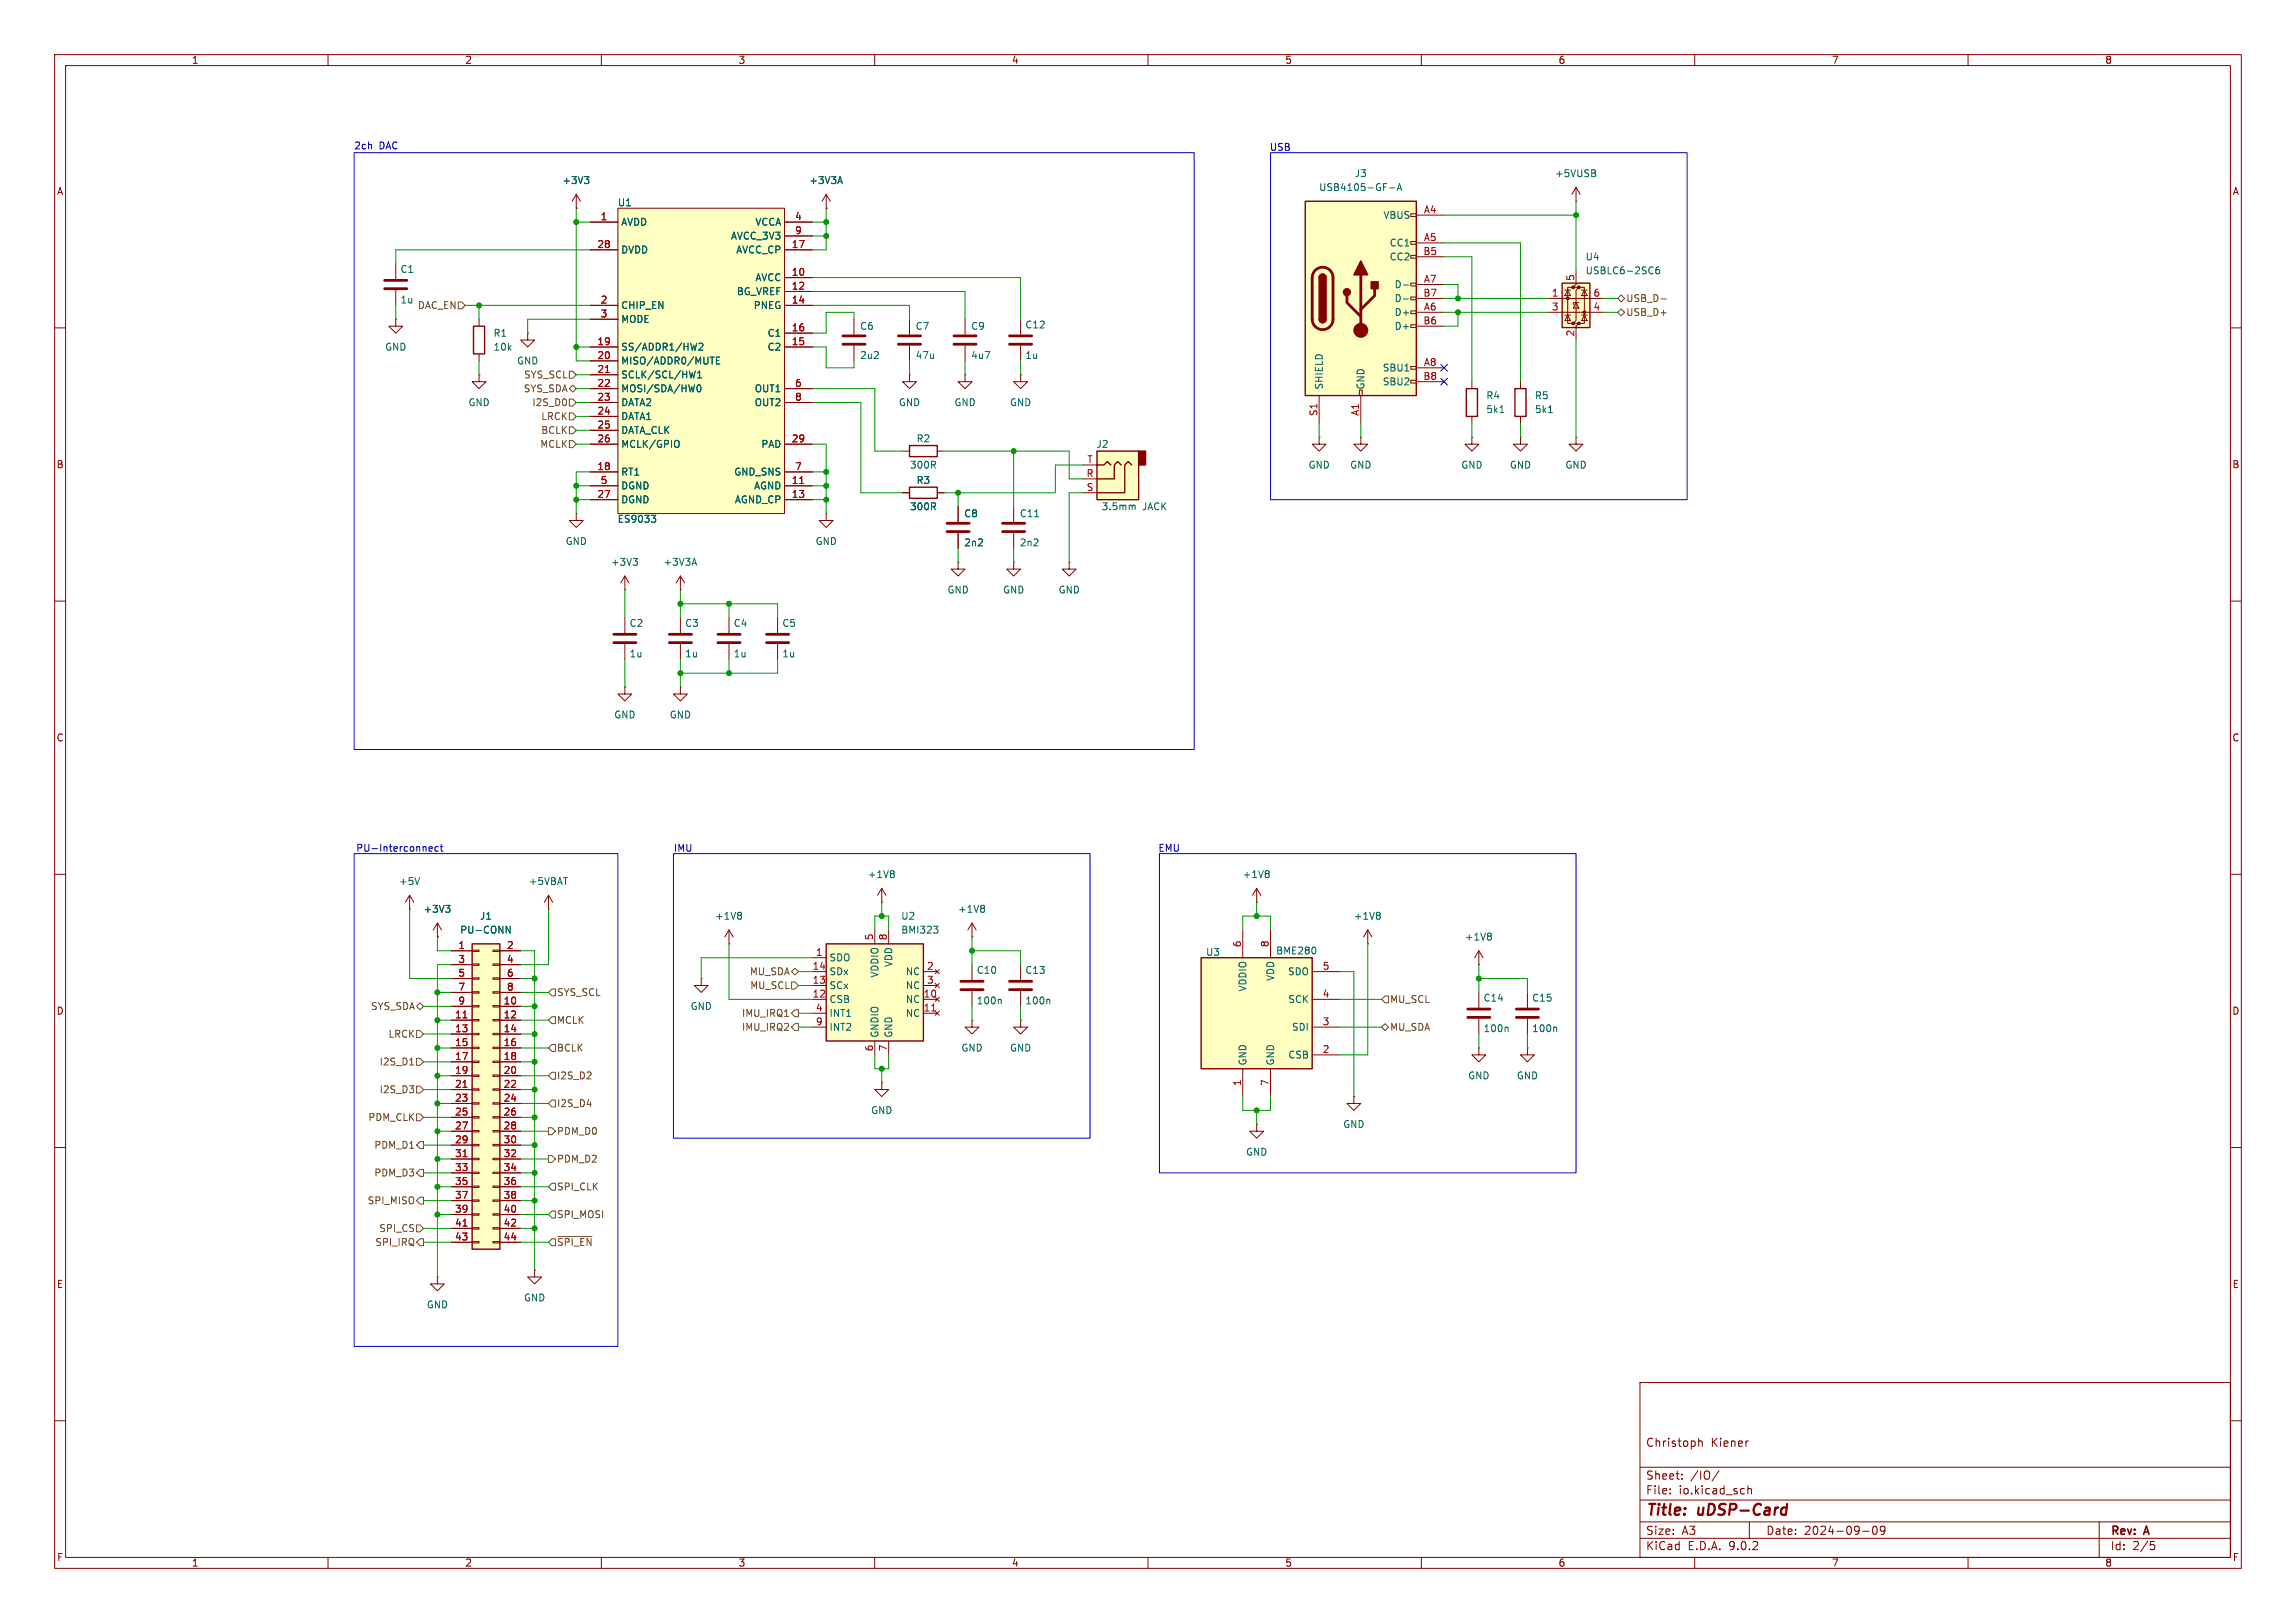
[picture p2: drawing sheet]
<svg xmlns="http://www.w3.org/2000/svg" width="420mm" height="297mm" viewBox="0 0 420 297" stroke-linecap="round" stroke-linejoin="round" font-family="sans-serif">
<defs><g id="words">
<g font-size="2.8" fill="#840000">
<text x="301" y="277.9">Title:</text>
<text x="310.6" y="277.9">uDSP-Card</text>
</g>
<g font-size="2.1" fill="#840000">
<text x="301" y="265">Christoph</text>
<text x="312.9" y="265">Kiener</text>
<text x="301" y="273.7">File:</text>
<text x="301" y="271">Sheet:</text>
<text x="307.1" y="273.7">io.kicad_sch</text>
<text x="309.2" y="271">/IO/</text>
<text x="301" y="281.1">Size:</text>
<text x="307.6" y="281.1">A3</text>
<text x="323" y="281.1">Date:</text>
<text x="330" y="281.1">2024-09-09</text>
<text x="386" y="281.3">Rev:</text>
<text x="392.4" y="281.3">A</text>
<text x="301" y="283.9">KiCad</text>
<text x="308.7" y="283.9">E.D.A.</text>
<text x="316.3" y="283.9">9.0.2</text>
<text x="386" y="283.9">Id:</text>
<text x="390.1" y="283.9">2/5</text>
</g>
<g font-size="1.8" fill="#840000">
<text x="35" y="11.9">1</text>
<text x="85" y="11.9">2</text>
<text x="135" y="11.9">3</text>
<text x="185" y="11.9">4</text>
<text x="235" y="11.9">5</text>
<text x="285" y="11.9">6</text>
<text x="335" y="11.9">7</text>
<text x="385" y="11.9">8</text>
<text x="10.3" y="35.9">A</text>
<text x="408.3" y="35.9">A</text>
<text x="10.3" y="85.9">B</text>
<text x="408.2" y="85.9">B</text>
<text x="10.3" y="135.9">C</text>
<text x="408.2" y="135.9">C</text>
<text x="10.3" y="185.9">D</text>
<text x="408.2" y="185.9">D</text>
<text x="10.3" y="235.9">E</text>
<text x="408.3" y="235.9">E</text>
<text x="10.3" y="285.9">F</text>
<text x="35" y="286.9">1</text>
<text x="85" y="286.9">2</text>
<text x="135" y="286.9">3</text>
<text x="185" y="286.9">4</text>
<text x="235" y="286.9">5</text>
<text x="285" y="286.9">6</text>
<text x="335" y="286.9">7</text>
<text x="385" y="286.9">8</text>
<text x="408.3" y="285.9">F</text>
</g>
<g font-size="1.8" fill="#0000c2">
<text x="64.7" y="27.5">2ch</text>
<text x="69.3" y="27.5">DAC</text>
<text x="232.2" y="27.8">USB</text>
<text x="65.1" y="156.1">PU-Interconnect</text>
<text x="123.2" y="156.1">IMU</text>
<text x="211.8" y="156.1">EMU</text>
</g>
<g font-size="1.8" fill="#006464">
<text x="102.8" y="33.9">+3V3</text>
<text x="147.9" y="33.9">+3V3A</text>
<text x="241.2" y="35.2">USB4105-GF-A</text>
<text x="247.7" y="32.6">J3</text>
<text x="284.3" y="32.6">+5VUSB</text>
<text x="112.9" y="37.9">U1</text>
<text x="113.5" y="41.5">AVDD</text>
<text x="138.1" y="41.5">VCCA</text>
<text x="253" y="40.2">VBUS</text>
<text x="113.5" y="46.6">DVDD</text>
<text x="133.6" y="44">AVCC_3V3</text>
<text x="134.6" y="46.6">AVCC_CP</text>
<text x="254.1" y="45.3">CC1</text>
<text x="254.1" y="47.9">CC2</text>
<text x="290" y="47.9">U4</text>
<text x="73.2" y="50.1">C1</text>
<text x="138.1" y="51.7">AVCC</text>
<text x="255" y="52.9">D-</text>
<text x="290" y="50.4">USBLC6-2SC6</text>
<text x="73.2" y="55.7">1u</text>
<text x="113.5" y="56.7">CHIP_EN</text>
<text x="113.5" y="59.3">MODE</text>
<text x="134.7" y="54.2">BG_VREF</text>
<text x="137.8" y="56.7">PNEG</text>
<text x="255" y="55.5">D-</text>
<text x="255" y="58">D+</text>
<text x="70.4" y="64.4">GND</text>
<text x="90.2" y="61.8">R1</text>
<text x="90.2" y="64.4">10k</text>
<text x="113.5" y="64.4">SS/ADDR1/HW2</text>
<text x="140.3" y="61.8">C1</text>
<text x="140.3" y="64.4">C2</text>
<text x="157.2" y="60.6">C6</text>
<text x="157.2" y="65.9">2u2</text>
<text x="167.4" y="60.6">C7</text>
<text x="167.4" y="65.9">47u</text>
<text x="177.6" y="60.6">C9</text>
<text x="177.6" y="65.9">4u7</text>
<text x="187.5" y="65.9">1u</text>
<text x="187.5" y="60.3">C12</text>
<text x="255" y="60.6">D+</text>
<text x="94.5" y="66.9">GND</text>
<text x="113.5" y="66.9">MISO/ADDR0/MUTE</text>
<text x="113.5" y="69.4">SCLK/SCL/HW1</text>
<text x="113.5" y="72">MOSI/SDA/HW0</text>
<text x="138" y="72">OUT1</text>
<text x="242.2" y="71.4" transform="rotate(-90 242.2 71.4)">SHIELD</text>
<text x="249.8" y="71.4" transform="rotate(-90 249.8 71.4)">GND</text>
<text x="252.8" y="68.2">SBU1</text>
<text x="252.8" y="70.7">SBU2</text>
<text x="85.6" y="74.5">GND</text>
<text x="113.5" y="74.5">DATA2</text>
<text x="113.5" y="77.1">DATA1</text>
<text x="138" y="74.5">OUT2</text>
<text x="164.3" y="74.5">GND</text>
<text x="174.5" y="74.5">GND</text>
<text x="184.7" y="74.5">GND</text>
<text x="271.8" y="73.3">R4</text>
<text x="271.8" y="75.8">5k1</text>
<text x="280.7" y="73.3">R5</text>
<text x="280.7" y="75.8">5k1</text>
<text x="113.5" y="79.6">DATA_CLK</text>
<text x="113.5" y="82.1">MCLK/GPIO</text>
<text x="139.2" y="82.1">PAD</text>
<text x="167.6" y="81.1">R2</text>
<text x="200.5" y="82.1">J2</text>
<text x="113.5" y="87.2">RT1</text>
<text x="113.5" y="89.8">DGND</text>
<text x="134.2" y="87.2">GND_SNS</text>
<text x="137.8" y="89.8">AGND</text>
<text x="166.4" y="86">300R</text>
<text x="167.6" y="88.7">R3</text>
<text x="239.3" y="86">GND</text>
<text x="246.9" y="86">GND</text>
<text x="267.2" y="86">GND</text>
<text x="276.1" y="86">GND</text>
<text x="286.3" y="86">GND</text>
<text x="112.9" y="95.9">ES9033</text>
<text x="113.5" y="92.3">DGND</text>
<text x="134.3" y="92.3">AGND_CP</text>
<text x="166.4" y="93.6">300R</text>
<text x="176.3" y="94.8">C8</text>
<text x="186.4" y="94.8">C11</text>
<text x="201.4" y="93.6">3.5mm</text>
<text x="209" y="93.6">JACK</text>
<text x="103.4" y="99.9">GND</text>
<text x="149.1" y="99.9">GND</text>
<text x="176.3" y="100.2">2n2</text>
<text x="186.4" y="100.2">2n2</text>
<text x="111.7" y="103.7">+3V3</text>
<text x="121.3" y="103.7">+3V3A</text>
<text x="173.2" y="108.8">GND</text>
<text x="183.4" y="108.8">GND</text>
<text x="193.5" y="108.8">GND</text>
<text x="115.1" y="114.9">C2</text>
<text x="125.2" y="114.9">C3</text>
<text x="134.1" y="114.9">C4</text>
<text x="143" y="114.9">C5</text>
<text x="115.1" y="120.5">1u</text>
<text x="125.2" y="120.5">1u</text>
<text x="134.1" y="120.5">1u</text>
<text x="143" y="120.5">1u</text>
<text x="112.3" y="131.7">GND</text>
<text x="122.4" y="131.7">GND</text>
<text x="158.6" y="160.9">+1V8</text>
<text x="227.2" y="160.9">+1V8</text>
<text x="72.9" y="162.2">+5V</text>
<text x="77.4" y="167.2">+3V3</text>
<text x="96.6" y="162.2">+5VBAT</text>
<text x="175.2" y="167.2">+1V8</text>
<text x="84.1" y="171">PU-CONN</text>
<text x="87.7" y="168.5">J1</text>
<text x="130.7" y="168.5">+1V8</text>
<text x="164.8" y="171">BMI323</text>
<text x="164.8" y="168.5">U2</text>
<text x="247.5" y="168.5">+1V8</text>
<text x="267.9" y="172.3">+1V8</text>
<text x="151.6" y="176.1">SDO</text>
<text x="151.6" y="178.7">SDx</text>
<text x="160.9" y="179" transform="rotate(-90 160.9 179)">VDDIO</text>
<text x="163.4" y="177.1" transform="rotate(-90 163.4 177.1)">VDD</text>
<text x="165.6" y="178.7">NC</text>
<text x="178.6" y="178.4">C10</text>
<text x="187.5" y="178.4">C13</text>
<text x="220.5" y="175.1">U3</text>
<text x="233.3" y="179.6" transform="rotate(-90 233.3 179.6)">VDD</text>
<text x="233.3" y="174.9">BME280</text>
<text x="235.5" y="178.7">SDO</text>
<text x="126.2" y="185">GND</text>
<text x="151.6" y="181.2">SCx</text>
<text x="151.6" y="183.7">CSB</text>
<text x="165.6" y="181.2">NC</text>
<text x="165.6" y="183.7">NC</text>
<text x="178.6" y="184">100n</text>
<text x="187.5" y="184">100n</text>
<text x="228.2" y="181.5" transform="rotate(-90 228.2 181.5)">VDDIO</text>
<text x="235.6" y="183.7">SCK</text>
<text x="271.3" y="183.5">C14</text>
<text x="280.2" y="183.5">C15</text>
<text x="151.6" y="186.3">INT1</text>
<text x="151.6" y="188.8">INT2</text>
<text x="160.9" y="190" transform="rotate(-90 160.9 190)">GNDIO</text>
<text x="163.4" y="190" transform="rotate(-90 163.4 190)">GND</text>
<text x="165.6" y="186.3">NC</text>
<text x="236.2" y="188.8">SDI</text>
<text x="271.3" y="189.1">100n</text>
<text x="280.2" y="189.1">100n</text>
<text x="175.8" y="192.6">GND</text>
<text x="184.7" y="192.6">GND</text>
<text x="228.2" y="195.1" transform="rotate(-90 228.2 195.1)">GND</text>
<text x="233.3" y="195.1" transform="rotate(-90 233.3 195.1)">GND</text>
<text x="235.6" y="193.9">CSB</text>
<text x="268.5" y="197.7">GND</text>
<text x="277.4" y="197.7">GND</text>
<text x="159.3" y="204.1">GND</text>
<text x="245.6" y="206.6">GND</text>
<text x="227.8" y="211.7">GND</text>
<text x="78" y="239.6">GND</text>
<text x="95.8" y="238.4">GND</text>
</g>
<g font-size="1.8" fill="#a90000">
<text x="109.8" y="40.4">1</text>
<text x="145.3" y="40.4">4</text>
<text x="260.4" y="39.1">A4</text>
<text x="109.2" y="45.5">28</text>
<text x="144.7" y="45.5">17</text>
<text x="145.3" y="42.9">9</text>
<text x="260.3" y="46.7">B5</text>
<text x="260.4" y="44.2">A5</text>
<text x="144.7" y="50.5">10</text>
<text x="144.7" y="53.1">12</text>
<text x="260.4" y="51.8">A7</text>
<text x="288" y="51.5" transform="rotate(-90 288 51.5)">5</text>
<text x="109.8" y="55.6">2</text>
<text x="109.8" y="58.2">3</text>
<text x="144.7" y="55.6">14</text>
<text x="260.3" y="54.4">B7</text>
<text x="260.3" y="59.4">B6</text>
<text x="260.4" y="56.9">A6</text>
<text x="283.8" y="54.4">1</text>
<text x="283.8" y="56.9">3</text>
<text x="291.4" y="54.4">6</text>
<text x="291.4" y="56.9">4</text>
<text x="109.2" y="63.2">19</text>
<text x="109.2" y="65.8">20</text>
<text x="144.7" y="60.7">16</text>
<text x="144.7" y="63.2">15</text>
<text x="288" y="61.7" transform="rotate(-90 288 61.7)">2</text>
<text x="109.2" y="68.3">21</text>
<text x="109.2" y="70.9">22</text>
<text x="145.3" y="70.9">6</text>
<text x="260.3" y="69.6">B8</text>
<text x="260.4" y="67.1">A8</text>
<text x="109.2" y="73.4">23</text>
<text x="109.2" y="75.9">24</text>
<text x="145.3" y="73.4">8</text>
<text x="241" y="76.2" transform="rotate(-90 241 76.2)">S1</text>
<text x="248.7" y="76.2" transform="rotate(-90 248.7 76.2)">A1</text>
<text x="109.2" y="78.5">25</text>
<text x="109.2" y="81">26</text>
<text x="144.7" y="81">29</text>
<text x="109.2" y="86.1">18</text>
<text x="109.8" y="88.6">5</text>
<text x="144.7" y="88.6">11</text>
<text x="145.3" y="86.1">7</text>
<text x="198.7" y="87.4">R</text>
<text x="198.7" y="89.9">S</text>
<text x="198.8" y="84.8">T</text>
<text x="109.2" y="91.2">27</text>
<text x="144.7" y="91.2">13</text>
<text x="83.7" y="173.7">1</text>
<text x="92.6" y="173.7">2</text>
<text x="159.8" y="172.2" transform="rotate(-90 159.8 172.2)">5</text>
<text x="162.3" y="172.2" transform="rotate(-90 162.3 172.2)">8</text>
<text x="227.1" y="173.4" transform="rotate(-90 227.1 173.4)">6</text>
<text x="232.2" y="173.4" transform="rotate(-90 232.2 173.4)">8</text>
<text x="83.7" y="176.3">3</text>
<text x="83.7" y="178.8">5</text>
<text x="92.6" y="176.3">4</text>
<text x="92.6" y="178.8">6</text>
<text x="148.5" y="177.5">14</text>
<text x="149.2" y="175">1</text>
<text x="169.5" y="177.5">2</text>
<text x="241.9" y="177.5">5</text>
<text x="83.7" y="181.4">7</text>
<text x="83.7" y="183.9">9</text>
<text x="92" y="183.9">10</text>
<text x="92.6" y="181.4">8</text>
<text x="148.5" y="180.1">13</text>
<text x="148.5" y="182.6">12</text>
<text x="149.2" y="185.2">4</text>
<text x="168.9" y="182.6">10</text>
<text x="168.9" y="185.2">11</text>
<text x="169.5" y="180.1">3</text>
<text x="241.9" y="182.6">4</text>
<text x="83.1" y="186.4">11</text>
<text x="83.1" y="189">13</text>
<text x="83.1" y="191.5">15</text>
<text x="92" y="186.4">12</text>
<text x="92" y="189">14</text>
<text x="92" y="191.5">16</text>
<text x="149.2" y="187.7">9</text>
<text x="241.9" y="187.7">3</text>
<text x="83.1" y="194.1">17</text>
<text x="83.1" y="196.6">19</text>
<text x="92" y="194.1">18</text>
<text x="92" y="196.6">20</text>
<text x="159.8" y="192.5" transform="rotate(-90 159.8 192.5)">6</text>
<text x="162.3" y="192.5" transform="rotate(-90 162.3 192.5)">7</text>
<text x="241.9" y="192.8">2</text>
<text x="83.1" y="199.1">21</text>
<text x="83.1" y="201.7">23</text>
<text x="92" y="199.1">22</text>
<text x="92" y="201.7">24</text>
<text x="227.1" y="198.8" transform="rotate(-90 227.1 198.8)">1</text>
<text x="232.2" y="198.8" transform="rotate(-90 232.2 198.8)">7</text>
<text x="83.1" y="204.2">25</text>
<text x="83.1" y="206.8">27</text>
<text x="83.1" y="209.3">29</text>
<text x="92" y="204.2">26</text>
<text x="92" y="206.8">28</text>
<text x="92" y="209.3">30</text>
<text x="83.1" y="211.8">31</text>
<text x="83.1" y="214.4">33</text>
<text x="92" y="211.8">32</text>
<text x="92" y="214.4">34</text>
<text x="83.1" y="216.9">35</text>
<text x="83.1" y="219.5">37</text>
<text x="83.1" y="222">39</text>
<text x="92" y="216.9">36</text>
<text x="92" y="219.5">38</text>
<text x="92" y="222">40</text>
<text x="83.1" y="224.5">41</text>
<text x="83.1" y="227.1">43</text>
<text x="92" y="224.5">42</text>
<text x="92" y="227.1">44</text>
</g>
<g font-size="1.8" fill="#725600">
<text x="76.4" y="56.7">DAC_EN</text>
<text x="297.4" y="55.5">USB_D-</text>
<text x="297.4" y="58">USB_D+</text>
<text x="95.7" y="72">SYS_SDA</text>
<text x="95.8" y="69.4">SYS_SCL</text>
<text x="97.3" y="74.5">I2S_D0</text>
<text x="98.9" y="77.1">LRCK</text>
<text x="98.7" y="82.1">MCLK</text>
<text x="98.9" y="79.6">BCLK</text>
<text x="137.1" y="178.7">MU_SDA</text>
<text x="67.8" y="185">SYS_SDA</text>
<text x="101.8" y="182.5">SYS_SCL</text>
<text x="137.1" y="181.2">MU_SCL</text>
<text x="254.2" y="183.7">MU_SCL</text>
<text x="71" y="190.1">LRCK</text>
<text x="101.8" y="187.6">MCLK</text>
<text x="135.6" y="186.3">IMU_IRQ1</text>
<text x="135.6" y="188.8">IMU_IRQ2</text>
<text x="254.2" y="188.8">MU_SDA</text>
<text x="69.3" y="195.2">I2S_D1</text>
<text x="101.8" y="197.7">I2S_D2</text>
<text x="101.8" y="192.6">BCLK</text>
<text x="69.3" y="200.3">I2S_D3</text>
<text x="101.8" y="202.8">I2S_D4</text>
<text x="67.3" y="205.3">PDM_CLK</text>
<text x="101.8" y="207.9">PDM_D0</text>
<text x="68.4" y="210.4">PDM_D1</text>
<text x="68.4" y="215.5">PDM_D3</text>
<text x="101.8" y="213">PDM_D2</text>
<text x="67.2" y="220.6">SPI_MISO</text>
<text x="101.8" y="218">SPI_CLK</text>
<text x="69.3" y="225.7">SPI_CS</text>
<text x="101.8" y="223.1">SPI_MOSI</text>
<text x="68.5" y="228.2">SPI_IRQ</text>
<text x="101.8" y="228.2">~{SPI_EN}</text>
</g>
</g></defs>
<g fill="none" stroke="#840000" stroke-width=".18">
<path d="M10 10h400v277h-400zM12 12h396v273h-396zM60 10v2M110 10v2M160 10v2M210 10v2M260 10v2M310 10v2M360 10v2M10 60h2M186.7 68.6v1.3h1.3l-1.3 1.2-1.3-1.2h1.3M186.7 68.6h.1"/>
<path d="M408 60h2M105.4 94v1.3h-1.3l1.3 1.2 1.3-1.2h-1.3M105.4 94h.1M10 110h2M408 110h2M10 160h2M408 160h2M177.8 171.5h.1M177.8 168.9v2.6M177.8 176.5v2.8M177.8 168.9l-.8 1.3M177.8 168.9l.8 1.3"/>
<path d="M186.7 176.5v2.8M161.3 198.1v1.3h1.3l-1.3 1.3-1.3-1.3h1.3M161.3 198.1h.1M177.8 181.4v2.8M186.7 186.7v1.3h1.3l-1.3 1.2-1.3-1.2h1.3M186.7 186.7h.1M186.7 181.4v2.8M10 210h2M408 210h2M300 253h108v32h-108zM10 260h2M300 278.5h108"/>
<path d="M300 274.5h108M300 268.5h108M305.5 273.2v.2M305.5 272.5v.1M307.7 270.5v.2M307.7 269.8v.1M310.7 263.8l.2-.1 .4 .1 .1 .9M310.7 263.2v1.5M314.4 269.1l-1.2 1.9M319.7 263.7h.1M319.7 271.9v1.5M319.7 272.5l.2-.1 .4 .1 .1 .9"/>
<path d="M320 278.5v3M342.7 279.4l.2-.1a.8 .8 0 0 1 .5 .7 .8 .8 0 0 1-.5 .8l-.2-.2-.2-.4zM344.8 279.9l-.3 .3h-.3l-.3-.3 .2-.5 .4-.1 .2 .1a.99 .99 0 0 1-.3 1.4h-.3M384 278.5v6.5M408 260h2M60 285v2M110 285v2M160 285v2M210 285v2M260 285v2M300 281.5h108M310 285v2"/>
<path d="M340.7 280.2h1.2M360 285v2M393.4 282.1h.7M393.5 282.7h.4l.3 .2-.2 .6-.5 .1"/>
</g>
<path d="M326.3 275.9l.5 .1M326.7 277.1l-.2 .1M326.9 275.2l-.2 2" fill="none" stroke="#840000" stroke-width=".4"/>
<path d="M175.8 179.6h4M184.7 179.6h4M175.8 181.1h4M184.7 181.1h4" fill="none" stroke="#840000" stroke-width=".51"/>
<path d="M179.9 165.7l.2 .2-.2 .3 .2 .3v.2l-.2 .2M183 182.9l.1 .1v.7M191.9 182.9l.1 .1v.7" fill="none" stroke="#006464" stroke-width=".18"/>
<path d="M151.1 172.7h17.8v17.8h-17.8z" fill="#ffffc2"/>
<path d="M151.1 172.7h17.8v17.8h-17.8z" fill="none" stroke="#840000" stroke-width=".25"/>
<g fill="none" stroke="#840000" stroke-width=".18">
<path d="M175.3 92.7v2.8M175.3 97.5v2.8M185.4 92.7v2.8M185.4 97.5v2.8M175.3 102.9v1.2h1.2l-1.2 1.3-1.3-1.3h1.3M175.3 102.9h.1M185.4 102.9v1.2h1.3l-1.3 1.3-1.3-1.3h1.3M185.4 102.9h.1M195.6 102.9v1.2h1.2l-1.2 1.3-1.3-1.3h1.3M195.6 102.9h.1M148.6 175.3h2.5M148.6 177.8h2.5"/>
<path d="M160 170.2v2.5M161.3 165.1h.1M161.3 162.6l-.8 1.2M161.3 162.6l.8 1.2M161.3 162.6v2.5M162.6 170.2v2.5M168.9 177.8h2.5M171.1 177.4l.7 .8M171.1 180l.7 .7M171.8 177.4l-.7 .8M171.8 180l-.7 .7M148.6 180.3h2.5"/>
<path d="M148.6 182.9h2.5M148.6 185.4h2.5M148.6 188h2.5M160 190.5v2.5M162.6 190.5v2.5M168.9 180.3h2.5M168.9 182.9h2.5M168.9 185.4h2.5M171.1 182.5l.7 .8M171.1 185l.7 .8M171.8 182.5l-.7 .8M171.8 185l-.7 .8"/>
<path d="M229.9 205.7v1.3h1.2l-1.2 1.3-1.3-1.3h1.3M229.9 205.7h.1"/>
</g>
<path d="M170.4 185h.7" fill="none" stroke="#a90000" stroke-width=".18"/>
<path d="M189.3 94.6h.7M163.3 159.3l.3 .3-.3 .3 .3 .2v.3l-.3 .2M170.8 169.5h.8l-.4 .5M171.3 170l.3 .2v.3l-.3 .3" fill="none" stroke="#006464" stroke-width=".18"/>
<path d="M173.2 95.8h4.1M173.2 97.3h4.1M183.4 95.8h4.1M183.4 97.3h4.1" fill="none" stroke="#840000" stroke-width=".51"/>
<path d="M219.7 175.3h20.3v20.3h-20.3z" fill="#ffffc2"/>
<path d="M219.7 175.3h20.3v20.3h-20.3z" fill="none" stroke="#840000" stroke-width=".25"/>
<g fill="none" stroke="#840000" stroke-width=".18">
<path d="M151.1 94v1.3h1.3l-1.3 1.2-1.2-1.2h1.2M151.1 94h.1M248.9 80v1.3h1.3l-1.3 1.3-1.3-1.3h1.3M248.9 80h.1M269.2 80v1.3h1.3l-1.3 1.3-1.2-1.3h1.2M269.2 80h.1M142.2 113v2.8M142.2 117.9v2.8M227.3 170.2v5.1M229.9 165.1h.1M229.9 162.6l-.8 1.2M229.9 162.6l.7 1.2"/>
<path d="M229.9 162.6v2.5M232.4 170.2v5.1M240 177.8h5.1M250.2 172.7h.1M250.2 170.2l-.8 1.3M250.2 170.2l.8 1.3M250.2 170.2v2.5M270.5 176.5h.1M270.5 174l-.8 1.3M270.5 174l.8 1.3M270.5 174v2.5M227.3 195.6v5.1"/>
<path d="M232.4 195.6v5.1M240 182.9h5.1M240 188h5.1M240 193h5.1M270.5 181.6v2.8M270.5 186.4v2.8M247.6 200.7v1.2h1.3l-1.3 1.3-1.2-1.3h1.2M247.6 200.7h.1"/>
</g>
<path d="M231.9 159.3l.3 .3-.3 .3 .3 .2v.3l-.3 .2M240.6 173.5v.8M252.2 166.9l.3 .3-.3 .3 .3 .2v.3l-.3 .2M272.6 170.8l.2 .2-.2 .3 .2 .2v.3l-.2 .2M275.7 187.9l.2 .2v.7" fill="none" stroke="#006464" stroke-width=".18"/>
<path d="M140.2 116.1h4.1M140.2 117.6h4.1M268.5 184.7h4M268.5 186.2h4" fill="none" stroke="#840000" stroke-width=".51"/>
<path d="M238.8 36.8h20.3v35.6h-20.3z" fill="#ffffc2"/>
<g fill="none" stroke="#840000" stroke-width=".18">
<path d="M258.1 39.1h1v.5h-1zM259.1 39.4h5.1M288.3 36.8h.1M288.3 34.3l-.8 1.3M288.3 34.3l.8 1.3M288.3 34.3v2.5M258.1 44.2h1v.5h-1zM258.1 46.7h1v.5h-1zM258.1 51.8h1v.5h-1zM258.1 54.4h1v.5h-1zM258.1 56.9h1v.5h-1zM258.1 59.4h1v.5h-1z"/>
<path d="M259.1 44.5h5.1M259.1 47h5.1M259.1 52.1h5.1M259.1 54.6h5.1M259.1 57.2h5.1M259.1 59.7h5.1M241.3 72.4v5.1M248.7 71.4h.5v1h-.5zM248.9 72.4v5.1M258.1 67.1h1v.5h-1zM258.1 69.6h1v.5h-1zM259.1 67.3h5.1"/>
<path d="M259.1 69.9h5.1M269.2 69.9v1.2M269.2 76.2v1.3M165.1 82.6h1.3M171.4 82.6h1.3M241.3 80v1.3h1.3l-1.3 1.3-1.3-1.3h1.3M241.3 80h.1M278.1 80v1.3h1.3l-1.3 1.3-1.2-1.3h1.2M278.1 80h.1M288.3 80v1.3h1.3l-1.3 1.3-1.3-1.3h1.3M288.3 80h.1"/>
</g>
<path d="M238.8 36.8h20.3v35.6h-20.3zM241.3 50.8a.64 .64 0 0 1 .6-.6 .64 .64 0 0 1 .7 .6M241.3 58.4a.64 .64 0 0 0 .6 .7 .64 .64 0 0 0 .7-.7M268.2 71.1h2.1v5.1h-2.1zM166.4 81.5h5v2.1h-5z" fill="none" stroke="#840000" stroke-width=".25"/>
<path d="M240.6 49.5a1.9 1.9 0 0 1 2.1-.5 1.9 1.9 0 0 1 1.1 1.8v7.6a1.91 1.91 0 0 1-1.9 1.9 1.91 1.91 0 0 1-1.9-1.9v-7.7l.2-.7zM246.4 54.1v1.3l2.5 2.5M248.9 50.3v10.2M251.5 52.8v1.3l-2.6 2.5" fill="none" stroke="#840000" stroke-width=".51"/>
<g fill="#840000" stroke="#840000" stroke-width=".25">
<path d="M241.3 50.8h1.3v7.6h-1.3z"/>
<path d="M241.5 50.4a.64 .64 0 0 1 .7-.2 .64 .64 0 0 1 .4 .6h-1.3z"/>
<path d="M241.3 58.4h1.3a.64 .64 0 0 1-.7 .7 .64 .64 0 0 1-.6-.7z"/>
<path d="M248.9 47.8l1.3 2.5h-2.6z"/>
<path d="M250.8 51.6h1.3v1.2h-1.3z"/>
<circle cx="246.4" cy="53.5" r=".63"/>
</g>
<circle cx="248.9" cy="60.5" r="1.27" fill="#840000" stroke="#840000" stroke-width=".18"/>
<path d="M254.2 34.4h.9M255.6 34.9l.4-1.3 .4 1.3M255.7 34.5h.6M291.6 31.7l.3 .2-.1 .3-.2 .1M291.7 31.1l.1 .2-.1 .3M256.7 52.2h1M256.7 54.7h1M274.4 75.5h.7" fill="none" stroke="#006464" stroke-width=".18"/>
<path d="M285.7 51.8h5.1v8.1h-5.1z" fill="#ffffc2"/>
<g fill="#840000" stroke="#840000" stroke-width=".18">
<circle cx="286.8" cy="54.6" r=".25"/>
<circle cx="287.8" cy="52.6" r=".25"/>
<circle cx="287.8" cy="59.2" r=".25"/>
<circle cx="288.8" cy="52.6" r=".25"/>
<circle cx="288.8" cy="59.2" r=".25"/>
<circle cx="289.8" cy="57.1" r=".25"/>
</g>
<g fill="none" stroke="#840000" stroke-width=".18">
<path d="M105.4 38.1h.1M105.4 35.6l-.8 1.2M105.4 35.6l.8 1.2M105.4 35.6v2.5M156.2 58.4v2.8M166.4 58.4v2.8M283.2 54.6h10.2M283.2 57.2h10.2M286.3 57.7h1M286.3 53.1h1M286.8 53.1l.5 1h-1zM286.8 57.7l.5 1h-1z"/>
<path d="M287.8 52.6h-1v6.6h1M288.3 49.5v2.6l-.5 .5h1l-.5 .5v5.6l-.5 .5h1l-.5 .5v2.5M288.3 55.4l.5 1h-1zM288.8 55.4h-1v.4M288.8 52.6h1v6.6h-1M289.3 57.7h1M289.3 53.1h1M289.8 53.1l.5 1h-1zM289.8 57.7l.5 1h-1zM156.2 63.2v2.8M166.4 63.2v2.8M278.1 69.9v1.2"/>
<path d="M278.1 76.2v1.3M74.9 166.4h.1M74.9 163.8l.8 1.3M74.9 163.8l-.7 1.3M74.9 163.8v2.6M80 171.5h.1M80 168.9l-.8 1.3M80 168.9l.8 1.3M80 168.9v2.6M100.3 166.4h.1M100.3 163.8l-.7 1.3M100.3 163.8l.8 1.3"/>
<path d="M100.3 163.8v2.6M270.5 191.8v1.2h1.3l-1.3 1.3-1.3-1.3h1.3M270.5 191.8h.1M279.4 191.8v1.2h1.3l-1.3 1.3-1.3-1.3h1.3M279.4 191.8h.1M279.4 181.6v2.8M279.4 186.4v2.8M80 233.7v1.2h1.3l-1.3 1.3-1.3-1.3h1.3M80 233.7h.1M97.8 232.4v1.3h1.3l-1.3 1.2-1.3-1.2h1.3M97.8 232.4h.1"/>
</g>
<path d="M285.7 51.8h5.1v8.1h-5.1zM277.1 71.1h2v5.1h-2z" fill="none" stroke="#840000" stroke-width=".25"/>
<path d="M106.9 32.3h.8l-.4 .5M107.5 32.8l.2 .3v.3l-.2 .2M303.5 48.8l-.4 .1a.86 .86 0 0 0 0 1.2l.4-.1 .1-.4-.2-.3-.4 .1-.1 .2M283.3 75.5h.7M76.7 160.6l-.4 1.3M81.5 165.7h.8l-.4 .5M82.1 166.2l.2 .2v.3l-.2 .2M284.6 187.9l.1 .2v.7" fill="none" stroke="#006464" stroke-width=".18"/>
<path d="M154.2 61.5h4M154.2 63h4M164.3 61.5h4.1M164.3 63h4.1M277.4 184.7h4M277.4 186.2h4" fill="none" stroke="#840000" stroke-width=".51"/>
<path d="M113 38.1h30.5v55.9h-30.5z" fill="#ffffc2"/>
<g fill="none" stroke="#840000" stroke-width=".18">
<path d="M113 38.1h30.5v55.9h-30.5zM151.1 38.1h.1M151.1 35.6l-.7 1.2M151.1 35.6l.8 1.2M151.1 35.6v2.5M107.9 40.6h5.1M107.9 45.7h5.1M107.9 55.9h5.1M107.9 58.4h5.1M143.5 40.6h5.1M143.5 45.7h5.1M143.5 55.9h5.1"/>
<path d="M143.5 43.2h5.1M143.5 50.8h5.1M143.5 53.3h5.1M107.9 63.5h5.1M107.9 66h5.1M107.9 68.6h5.1M107.9 71.1h5.1M107.9 73.7h5.1M107.9 76.2h5.1M107.9 78.7h5.1M143.5 63.5h5.1M143.5 71.1h5.1"/>
<path d="M143.5 73.7h5.1M143.5 61h5.1M107.9 81.3h5.1M107.9 86.4h5.1M107.9 88.9h5.1M107.9 91.4h5.1M143.5 81.3h5.1M143.5 86.4h5.1M143.5 88.9h5.1M143.5 91.4h5.1"/>
</g>
<g fill="none" stroke="#006464" stroke-width=".18">
<path d="M153.4 33.2h.6M153.7 32.3l.4 1.3M127.2 67.9l-.3 1.3-.3-.9M127.4 62.8l-.3 1.3M127.6 69.2h.7M127.6 68.3l.4-.4v1.3M127.6 70.6l.2-.2a.68 .68 0 0 1 .4 .7 .68 .68 0 0 1-.4 .6l-.3-.5zM127.9 62.9l.4-.1 .3 .4-.8 .9h.8M129.9 65.3h.7M131.1 66h.4M131.7 65.3h-.6v1.3h.6M119.2 94.3h.7l-.4 .5"/>
<path d="M119.7 94.8l.2 .2v.3l-.2 .3M123.7 80.6a.43 .43 0 0 1 .5 .4v.4a.43 .43 0 0 1-.5 .5"/>
</g>
<path d="M110.7 68.2h.8M146.3 88.5h.7" fill="none" stroke="#a90000" stroke-width=".18"/>
<path d="M200.7 82.6h7.6v8.8h-7.6z" fill="#ffffc2"/>
<path d="M208.3 82.6h1.2v2.5h-1.2z" fill="#840000" stroke="#840000" stroke-width=".25"/>
<path d="M200.7 82.6h7.6v8.8h-7.6zM200.7 85.1h1.2l.7-.6 .6 .6M205.1 85.1l-.6-.6-.7 .6v2.5h-3.1M207 85.1l-.6-.6-.7 .6v5.1h-5" fill="none" stroke="#840000" stroke-width=".25"/>
<path d="M198.1 90.2h2.6M198.1 87.6h2.6M198.1 85.1h2.6M177.8 186.7v1.3h1.3l-1.3 1.2-1.3-1.2h1.3M177.8 186.7h.1" fill="none" stroke="#840000" stroke-width=".18"/>
<path d="M207.3 92.4l.3 .2v.7" fill="none" stroke="#006464" stroke-width=".18"/>
<path d="M86.4 172.7h5v55.9h-5z" fill="#ffffc2"/>
<path d="M86.6 59.7h2v5.1h-2zM166.4 89.2h5v2h-5zM86.4 172.7h5v55.9h-5z" fill="none" stroke="#840000" stroke-width=".25"/>
<g fill="none" stroke="#840000" stroke-width=".18">
<path d="M105.4 38.1h.1M151.1 38.1h.1M72.4 58.4v1.3h1.3l-1.3 1.3-1.3-1.3h1.3M72.4 58.4h.1M72.4 48.3v2.8M72.4 53.1v2.8M87.6 58.4v1.3M107.9 40.6h5.1M107.9 45.7h5.1M107.9 55.9h5.1M107.9 58.4h5.1M143.5 40.6h5.1"/>
<path d="M143.5 45.7h5.1M143.5 55.9h5.1M143.5 43.2h5.1M143.5 50.8h5.1M143.5 53.3h5.1M176.5 58.4v2.8M186.7 58.4v2.8M87.6 68.6v1.3h1.3l-1.3 1.2-1.2-1.2h1.2M87.6 68.6h.1M87.6 64.8v1.2M96.5 61v1.2h1.3l-1.3 1.3-1.3-1.3h1.3M96.5 61h.1"/>
<path d="M107.9 63.5h5.1M107.9 66h5.1M107.9 68.6h5.1M107.9 71.1h5.1M107.9 73.7h5.1M107.9 76.2h5.1M107.9 78.7h5.1M143.5 63.5h5.1M143.5 71.1h5.1M143.5 73.7h5.1M143.5 61h5.1M166.4 68.6v1.3h1.2l-1.2 1.2-1.3-1.2h1.3"/>
<path d="M166.4 68.6h.1M176.5 68.6v1.3h1.3l-1.3 1.2-1.2-1.2h1.2M176.5 68.6h.1M176.5 63.2v2.8M186.7 63.2v2.8M107.9 81.3h5.1M107.9 86.4h5.1M107.9 88.9h5.1M107.9 91.4h5.1M143.5 81.3h5.1M143.5 86.4h5.1M143.5 88.9h5.1"/>
<path d="M143.5 91.4h5.1M165.1 90.2h1.3M171.4 90.2h1.3M175.3 92.7v2.8M175.3 97.5v2.8M114.3 108h.1M114.3 105.4v2.6M114.3 113v2.8M114.3 117.9v2.8M114.3 105.4l-.8 1.3M114.3 105.4l.8 1.3M124.5 108h.1"/>
<path d="M124.5 105.4v2.6M124.5 113v2.8M124.5 117.9v2.8M124.5 105.4l-.8 1.3M124.5 105.4l.7 1.3M133.3 113v2.8M133.3 117.9v2.8M114.3 125.7v1.3h1.3l-1.3 1.3-1.3-1.3h1.3M114.3 125.7h.1M124.5 125.7v1.3h1.2l-1.2 1.3-1.3-1.3h1.3M124.5 125.7h.1M80 171.5h.1"/>
<path d="M82.5 174h3.9M82.5 176.5h3.9M82.5 179.1h3.9M86.4 173.9h1.2v.2h-1.2zM86.4 176.4h1.2v.3h-1.2zM86.4 178.9h1.2v.3h-1.2zM90.2 173.9h1.2v.2h-1.2zM90.2 176.4h1.2v.3h-1.2zM90.2 178.9h1.2v.3h-1.2zM91.4 174h3.8M91.4 176.5h3.8M91.4 179.1h3.8"/>
<path d="M128.3 179.1v1.2h1.2l-1.2 1.3-1.3-1.3h1.3M128.3 179.1h.1M133.3 172.7h.1M133.3 170.2v2.5M133.3 170.2l-.7 1.3M133.3 170.2l.8 1.3M82.5 181.6h3.9M82.5 184.2h3.9M82.5 186.7h3.9M82.5 189.2h3.9M82.5 191.8h3.9M82.5 194.3h3.9"/>
<path d="M82.5 196.9h3.9M82.5 199.4h3.9M86.4 181.5h1.2v.2h-1.2zM86.4 184h1.2v.3h-1.2zM86.4 186.6h1.2v.2h-1.2zM86.4 189.1h1.2v.3h-1.2zM86.4 191.6h1.2v.3h-1.2zM86.4 194.2h1.2v.2h-1.2zM86.4 196.7h1.2v.3h-1.2zM86.4 199.3h1.2v.2h-1.2zM90.2 181.5h1.2v.2h-1.2zM90.2 184h1.2v.3h-1.2z"/>
<path d="M90.2 186.6h1.2v.2h-1.2zM90.2 189.1h1.2v.3h-1.2zM90.2 191.6h1.2v.3h-1.2zM90.2 194.2h1.2v.2h-1.2zM90.2 196.7h1.2v.3h-1.2zM90.2 199.3h1.2v.2h-1.2zM91.4 181.6h3.8M91.4 184.2h3.8M91.4 186.7h3.8M91.4 189.2h3.8M91.4 191.8h3.8M91.4 194.3h3.8"/>
<path d="M91.4 196.9h3.8M91.4 199.4h3.8M82.5 201.9h3.9M82.5 204.5h3.9M82.5 207h3.9M82.5 209.6h3.9M82.5 212.1h3.9M82.5 214.6h3.9M82.5 217.2h3.9M82.5 219.7h3.9M86.4 201.8h1.2v.3h-1.2zM86.4 204.3h1.2v.3h-1.2z"/>
<path d="M86.4 206.9h1.2v.2h-1.2zM86.4 209.4h1.2v.3h-1.2zM86.4 212h1.2v.2h-1.2zM86.4 214.5h1.2v.3h-1.2zM86.4 217h1.2v.3h-1.2zM86.4 219.6h1.2v.2h-1.2zM90.2 201.8h1.2v.3h-1.2zM90.2 204.3h1.2v.3h-1.2zM90.2 206.9h1.2v.2h-1.2zM90.2 209.4h1.2v.3h-1.2zM90.2 212h1.2v.2h-1.2zM90.2 214.5h1.2v.3h-1.2z"/>
<path d="M90.2 217h1.2v.3h-1.2zM90.2 219.6h1.2v.2h-1.2zM91.4 201.9h3.8M91.4 204.5h3.8M91.4 207h3.8M91.4 209.6h3.8M91.4 212.1h3.8M91.4 214.6h3.8M91.4 217.2h3.8M91.4 219.7h3.8M82.5 222.2h3.9M82.5 224.8h3.9"/>
<path d="M82.5 227.3h3.9M86.4 222.1h1.2v.3h-1.2zM86.4 224.7h1.2v.2h-1.2zM86.4 227.2h1.2v.3h-1.2zM90.2 222.1h1.2v.3h-1.2zM90.2 224.7h1.2v.2h-1.2zM90.2 227.2h1.2v.3h-1.2zM91.4 222.2h3.8M91.4 224.8h3.8M91.4 227.3h3.8"/>
</g>
<path d="M110.7 68.2h.8M146.3 88.5h.7M84.7 186.3h.7M84.7 199h.7M84.7 211.7h.7M84.7 224.4h.7" fill="none" stroke="#a90000" stroke-width=".18"/>
<g fill="none" stroke="#006464" stroke-width=".18">
<path d="M106.9 32.3h.8l-.4 .5M107.5 32.8l.2 .3v.3l-.2 .2M153.4 33.2h.6M153.7 32.3l.4 1.3M127.2 67.9l-.3 1.3-.3-.9M127.4 62.8l-.3 1.3M127.6 69.2h.7M127.6 68.3l.4-.4v1.3M127.6 70.6l.2-.2a.68 .68 0 0 1 .4 .7 .68 .68 0 0 1-.4 .6l-.3-.5zM127.9 62.9l.4-.1 .3 .4-.8 .9h.8M129.9 65.3h.7M131.1 66h.4"/>
<path d="M131.7 65.3h-.6v1.3h.6M119.2 94.3h.7l-.4 .5M119.7 94.8l.2 .2v.3l-.2 .3M123.7 80.6a.43 .43 0 0 1 .5 .4v.4a.43 .43 0 0 1-.5 .5M115.8 102.2h.8l-.4 .5M116.4 102.7l.2 .2v.3l-.2 .2M126.7 103.1h.6M127 102.2l.4 1.2M81.5 165.7h.8l-.4 .5M82.1 166.2l.2 .2v.3l-.2 .2M92.6 169.5l.7 1.3v-1.3M135.4 166.9l.2 .3-.2 .3 .2 .2v.3l-.2 .2"/>
</g>
<path d="M70.4 51.3h4M70.4 52.8h4M174.5 61.5h4.1M174.5 63h4.1M184.7 61.5h4M184.7 63h4M112.3 116.1h4M112.3 117.6h4M122.4 116.1h4.1M122.4 117.6h4.1M131.3 116.1h4.1M131.3 117.6h4.1" fill="none" stroke="#840000" stroke-width=".51"/>
<g fill="none" stroke="#725600" stroke-width=".18">
<path d="M83.8 55.2h.7l.6 .7-.6 .6h-.7zM295.9 57.2l.6-.7 .7 .7-.7 .6zM296.5 54l.7 .6-.7 .6-.6-.6zM303.8 54.7h1M104.1 75.6h.7l.6 .6-.6 .6h-.7zM104.1 67.9h.7l.6 .7-.6 .6h-.7zM104.1 71.1l.7-.6 .6 .6-.6 .7zM104.1 78.1h.7l.6 .6-.6 .7h-.7zM104.1 73h.7l.6 .7-.6 .6h-.7zM104.1 80.6h.7l.6 .7-.6 .6h-.7zM144.8 177.8l.6-.6 .6 .6-.6 .6zM144.8 179.7h.6l.6 .6-.6 .7h-.6z"/>
<path d="M74.9 194.9h.8M76.2 193.7h.6l.7 .6-.7 .6h-.6zM76.2 184.2l.6-.7 .7 .7-.7 .6zM76.2 198.8h.6l.7 .6-.7 .6h-.6zM76.2 188.6h.6l.7 .6-.7 .7h-.6zM100.3 181.6l.7-.6h.6v1.2h-.6zM100.3 191.8l.7-.7h.6v1.3h-.6zM101 196.2h.6v1.3h-.6l-.7-.6zM101 186.1h.6v1.2h-.6l-.7-.6zM143.5 186h.7M145.4 184.8h.6v1.3h-.6l-.6-.7zM145.4 187.3h.6v1.3h-.6l-.6-.6z"/>
<path d="M252.7 188l.7-.7 .6 .7-.6 .6zM253.4 182.2h.6v1.3h-.6l-.7-.6zM76.2 203.8h.6l.7 .7-.7 .6h-.6zM76.8 208.9h.7v1.3h-.7l-.6-.6zM76.8 214h.7v1.3h-.7l-.6-.7zM76.8 219.1h.7v1.2h-.7l-.6-.6zM100.3 211.5h.7l.6 .6-.6 .6h-.7zM100.3 206.4h.7l.6 .6-.6 .6h-.7zM100.3 217.2l.7-.7h.6v1.3h-.6zM101 201.3h.6v1.3h-.6l-.7-.7zM76.2 224.2h.6l.7 .6-.7 .6h-.6zM76.8 226.7h.7v1.3h-.7l-.6-.7z"/>
<path d="M100.3 227.3l.7-.6h.6v1.3h-.6zM101 221.6h.6v1.3h-.6l-.7-.7zM102 226.3h6.3"/>
</g>
<g fill="none" stroke="#009600" stroke-width=".18">
<path d="M105.4 38.1v27.9h2.5M151.1 38.1v7.6h-2.5M264.2 39.4h24.1M288.3 36.8v12.7M72.4 55.9v2.5M85.1 55.9h22.8M87.6 55.9v2.5M105.4 40.6h2.5M107.9 45.7h-35.5v2.6M107.9 58.4h-11.4v2.6M148.6 53.3h27.9v5.1M148.6 55.9h17.8v2.5"/>
<path d="M148.6 50.8h38.1v7.6M148.6 43.2h2.5M148.6 40.6h2.5M156.2 58.4v-1.2h-5.1v3.8h-2.5M264.2 44.5h13.9v25.4M264.2 52.1h2.5v2.5M264.2 57.2h19M264.2 47h5v22.9M264.2 54.6h19M266.7 57.2v2.5h-2.5M293.4 57.2h2.5M293.4 54.6h2.5"/>
<path d="M87.6 66v2.6M105.4 73.7h2.5M105.4 71.1h2.5M105.4 63.5h2.5M105.4 78.7h2.5M105.4 68.6h2.5M105.4 76.2h2.5M148.6 71.1h11.4v11.5h5.1M148.6 73.7h8.9v16.5h7.6M148.6 63.5h2.5v3.8h5.1v-1.3M166.4 66v2.6M176.5 66v2.6"/>
<path d="M186.7 66v2.6M241.3 77.5v2.5M248.9 77.5v2.5M269.2 77.5v2.5M278.1 77.5v2.5M288.3 62.2v17.8M105.4 88.9h2.5M105.4 91.4h2.5M105.4 81.3h2.5M107.9 86.4h-2.5v7.6M148.6 88.9h2.5M148.6 91.4h2.5"/>
<path d="M148.6 81.3h2.5v12.7M148.6 86.4h2.5M172.7 82.6h22.9v5h2.5M175.3 90.2v2.5M185.4 82.6v10.1M198.1 85.1h-5.1v5.1h-20.3M198.1 90.2h-2.5v12.7M114.3 108v5M124.5 110.5h17.7v2.5M124.5 108v5M133.3 110.5v2.5M175.3 100.3v2.6"/>
<path d="M185.4 100.3v2.6M114.3 120.7v5M124.5 120.7v5M133.3 120.7v2.5M142.2 120.7v2.5h-17.7M74.9 166.4v12.7h7.6M80 171.5v2.5h2.5M82.5 176.5h-2.5v57.2M95.2 179.1h2.6M95.2 174h2.6v58.4M100.3 166.4v10.1h-5.1M133.3 172.7v10.2h15.3"/>
<path d="M146 177.8h2.6M148.6 175.3h-20.3v3.8M160 170.2v-2.6h2.6v2.6M161.3 165.1v2.5M177.8 174h8.9v2.5M177.8 171.5v5M227.3 170.2v-2.6h5.1v2.6M229.9 165.1v2.5M245.1 177.8h2.5v22.9M250.2 172.7v20.3h-5.1M270.5 176.5v5.1M270.5 179.1h8.9v2.5"/>
<path d="M77.5 189.2h5M77.5 184.2h5M77.5 194.3h5M77.5 199.4h5M80 186.7h2.5M80 191.8h2.5M80 196.9h2.5M80 181.6h2.5M95.2 186.7h5.1M95.2 189.2h2.6M95.2 184.2h2.6M95.2 191.8h5.1"/>
<path d="M95.2 196.9h5.1M95.2 194.3h2.6M95.2 199.4h2.6M95.2 181.6h5.1M146 188h2.6M146 180.3h2.6M146 185.4h2.6M160 193v2.6h2.6v-2.6M161.3 195.6v2.5M177.8 184.2v2.5M186.7 184.2v2.5M245.1 188h7.6"/>
<path d="M245.1 182.9h7.6M270.5 189.2v2.6M279.4 189.2v2.6M77.5 219.7h5M77.5 214.6h5M77.5 209.6h5M77.5 204.5h5M80 201.9h2.5M80 207h2.5M80 217.2h2.5M80 212.1h2.5M95.2 219.7h2.6"/>
<path d="M95.2 214.6h2.6M95.2 201.9h5.1M95.2 209.6h2.6M95.2 204.5h2.6M95.2 207h5.1M95.2 217.2h5.1M95.2 212.1h5.1M227.3 200.7v2.5h5.1v-2.5M229.9 203.2v2.5M77.5 224.8h5M77.5 227.3h5M80 222.2h2.5"/>
<path d="M95.2 224.8h2.6M95.2 227.3h5.1M95.2 222.2h5.1"/>
</g>
<path d="M263.6 69.2l1.2 1.3M263.6 66.7l1.2 1.2M264.8 69.2l-1.2 1.3M264.8 66.7l-1.2 1.2" fill="none" stroke="#000084" stroke-width=".18"/>
<path d="M64.8 27.9h153.6v109.3h-153.6zM232.4 27.9h76.2v63.5h-76.2zM64.8 156.2h48.2v90.2h-48.2zM78.5 155.4l.6-.2-.1-.2-.3-.1-.2 .2v.6h.5M80.2 155l-.4-.1-.2 .3 .1 .5h.5M80.5 154.9h.5M80.7 154.5v1.1l.3 .2M123.2 156.2h76.2v52.1h-76.2zM212.1 156.2h76.2v58.4h-76.2z" fill="none" stroke="#0000c2" stroke-width=".18"/>
<g fill="#009600" stroke="#009600" stroke-width=".18">
<circle cx="229.9" cy="167.6" r=".46"/>
<circle cx="105.4" cy="88.9" r=".46"/>
<circle cx="151.1" cy="88.9" r=".46"/>
<circle cx="185.4" cy="82.6" r=".46"/>
<circle cx="229.9" cy="203.2" r=".46"/>
<circle cx="270.5" cy="179.1" r=".46"/>
<circle cx="105.4" cy="63.5" r=".46"/>
<circle cx="105.4" cy="40.6" r=".46"/>
<circle cx="87.6" cy="55.9" r=".46"/>
<circle cx="151.1" cy="86.4" r=".46"/>
<circle cx="151.1" cy="43.2" r=".46"/>
<circle cx="151.1" cy="40.6" r=".46"/>
<circle cx="288.3" cy="39.4" r=".46"/>
<circle cx="266.7" cy="54.6" r=".46"/>
<circle cx="266.7" cy="57.2" r=".46"/>
<circle cx="175.3" cy="90.2" r=".46"/>
<circle cx="151.1" cy="91.4" r=".46"/>
<circle cx="105.4" cy="91.4" r=".46"/>
<circle cx="80" cy="181.6" r=".46"/>
<circle cx="80" cy="186.7" r=".46"/>
<circle cx="97.8" cy="179.1" r=".46"/>
<circle cx="133.3" cy="110.5" r=".46"/>
<circle cx="124.5" cy="123.2" r=".46"/>
<circle cx="124.5" cy="110.5" r=".46"/>
<circle cx="133.3" cy="123.2" r=".46"/>
<circle cx="80" cy="212.1" r=".46"/>
<circle cx="80" cy="217.2" r=".46"/>
<circle cx="80" cy="222.2" r=".46"/>
<circle cx="97.8" cy="209.6" r=".46"/>
<circle cx="80" cy="207" r=".46"/>
<circle cx="97.8" cy="214.6" r=".46"/>
<circle cx="97.8" cy="224.8" r=".46"/>
<circle cx="97.8" cy="204.5" r=".46"/>
<circle cx="80" cy="191.8" r=".46"/>
<circle cx="80" cy="196.9" r=".46"/>
<circle cx="97.8" cy="194.3" r=".46"/>
<circle cx="97.8" cy="199.4" r=".46"/>
<circle cx="97.8" cy="184.2" r=".46"/>
<circle cx="97.8" cy="189.2" r=".46"/>
<circle cx="97.8" cy="219.7" r=".46"/>
<circle cx="80" cy="201.9" r=".46"/>
<circle cx="161.3" cy="195.6" r=".46"/>
<circle cx="161.3" cy="167.6" r=".46"/>
<circle cx="177.8" cy="174" r=".46"/>
</g>
<use href="#words"/>
</svg>
